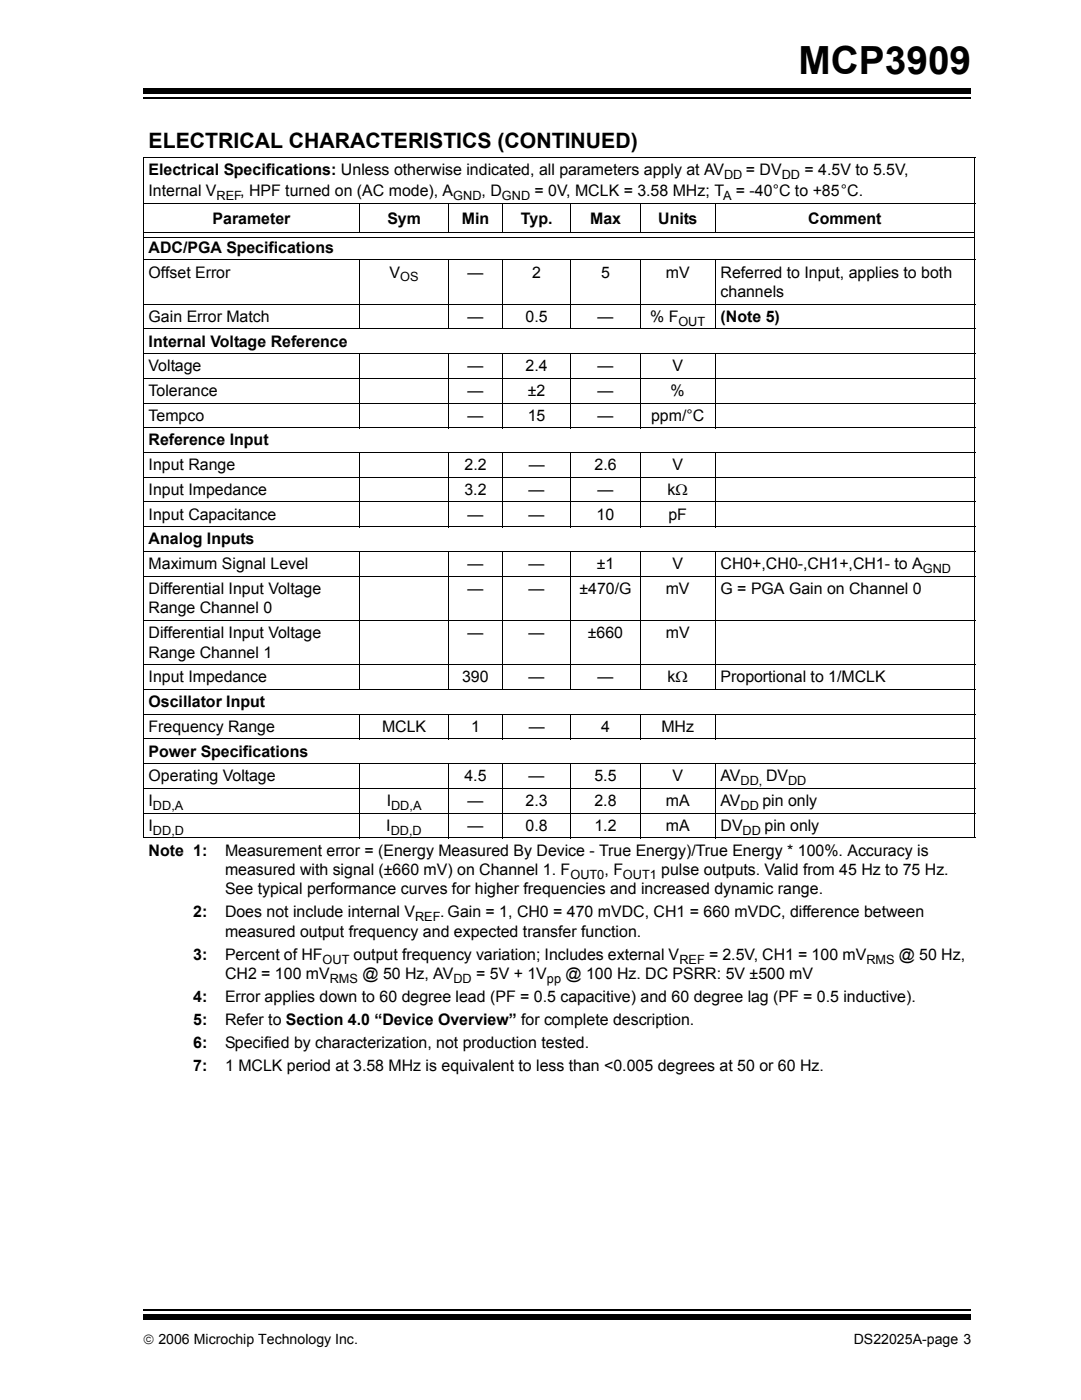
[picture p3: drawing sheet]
<svg xmlns="http://www.w3.org/2000/svg" width="216mm" height="279mm" viewBox="0 0 216 279" stroke-linecap="round" stroke-linejoin="round" font-family="sans-serif">
<defs><g id="words">
<text font-size="7.7" x="159.2" y="14.7">MCP3909</text>
<text font-size="4.2" x="29.6" y="29.6">ELECTRICAL CHARACTERISTICS (CONTINUED)</text>
<g font-size="3.2">
<text x="29.6" y="34.9">Electrical Specifications: Unless otherwise indicated, all parameters apply at AV</text>
<text x="148.7" y="34.9">= DV</text>
<text x="160.4" y="34.9">= 4.5V to 5.5V,</text>
<text x="29.6" y="39.2">Internal V</text>
<text x="47.9" y="39.2">, HPF turned on (AC mode), A</text>
<text x="96" y="39.2">, D</text>
<text x="106.6" y="39.2">= 0V, MCLK = 3.58 MHz; T</text>
<text x="146.7" y="39.2">= -40°C to +85°C.</text>
<text x="42.4" y="44.8">Parameter</text>
<text x="77.2" y="44.8">Sym</text>
<text x="92.1" y="44.8">Min</text>
<text x="103.9" y="44.8">Typ.</text>
<text x="117.7" y="44.8">Max</text>
<text x="131.2" y="44.8">Units</text>
<text x="161.2" y="44.8">Comment</text>
<text x="29.6" y="50.4">ADC/PGA Specifications</text>
<text x="29.6" y="55.4">Offset Error</text>
<text x="77.7" y="55.4">V</text>
<text x="93.2" y="55.4">—</text>
<text x="106.1" y="55.4">2</text>
<text x="119.8" y="55.4">5</text>
<text x="132.8" y="55.4">mV</text>
<text x="143.7" y="55.4">Referred to Input, applies to both</text>
<text x="143.7" y="59.3">channels</text>
<text x="29.6" y="64.2">Gain Error Match</text>
<text x="93.2" y="64.2">—</text>
<text x="104.8" y="64.2">0.5</text>
<text x="119.1" y="64.2">—</text>
<text x="129.6" y="64.2">% F</text>
<text x="143.7" y="64.2">(Note 5)</text>
<text x="29.6" y="69.2">Internal Voltage Reference</text>
<text x="29.6" y="74.1">Voltage</text>
<text x="93.2" y="74.1">—</text>
<text x="104.8" y="74.1">2.4</text>
<text x="119.1" y="74.1">—</text>
<text x="134.1" y="74.1">V</text>
<text x="29.6" y="79">Tolerance</text>
<text x="29.6" y="84">Tempco</text>
<text x="93.2" y="79">—</text>
<text x="93.2" y="84">—</text>
<text x="105.2" y="79">±2</text>
<text x="105.2" y="84">15</text>
<text x="119.1" y="79">—</text>
<text x="119.1" y="84">—</text>
<text x="129.8" y="84">ppm/°C</text>
<text x="133.7" y="79">%</text>
<text x="29.6" y="88.9">Reference Input</text>
<text x="29.6" y="93.8">Input Range</text>
<text x="92.6" y="93.8">2.2</text>
<text x="105.4" y="93.8">—</text>
<text x="118.5" y="93.8">2.6</text>
<text x="134.1" y="93.8">V</text>
<text x="29.6" y="98.8">Input Impedance</text>
<text x="92.6" y="98.8">3.2</text>
<text x="105.4" y="98.8">—</text>
<text x="119.1" y="98.8">—</text>
<text x="133.1" y="98.8">kΩ</text>
<text x="29.6" y="103.7">Input Capacitance</text>
<text x="93.2" y="103.7">—</text>
<text x="105.4" y="103.7">—</text>
<text x="119" y="103.7">10</text>
<text x="133.3" y="103.7">pF</text>
<text x="29.6" y="108.6">Analog Inputs</text>
<text x="29.6" y="113.6">Maximum Signal Level</text>
<text x="93.2" y="113.6">—</text>
<text x="105.4" y="113.6">—</text>
<text x="119" y="113.6">±1</text>
<text x="134.1" y="113.6">V</text>
<text x="143.7" y="113.6">CH0+,CH0-,CH1+,CH1- to A</text>
<text x="29.6" y="118.5">Differential Input Voltage</text>
<text x="93.2" y="118.5">—</text>
<text x="105.4" y="118.5">—</text>
<text x="115.5" y="118.5">±470/G</text>
<text x="132.7" y="118.5">mV</text>
<text x="143.7" y="118.5">G = PGA Gain on Channel 0</text>
<text x="29.6" y="122.4">Range Channel 0</text>
<text x="29.6" y="127.4">Differential Input Voltage</text>
<text x="29.6" y="131.2">Range Channel 1</text>
<text x="93.2" y="127.4">—</text>
<text x="105.4" y="127.4">—</text>
<text x="117.2" y="127.4">±660</text>
<text x="132.8" y="127.4">mV</text>
<text x="29.6" y="136.2">Input Impedance</text>
<text x="92.2" y="136.2">390</text>
<text x="105.4" y="136.2">—</text>
<text x="119.1" y="136.2">—</text>
<text x="133.1" y="136.2">kΩ</text>
<text x="143.7" y="136.2">Proportional to 1/MCLK</text>
<text x="29.6" y="141.1">Oscillator Input</text>
<text x="29.6" y="146">Frequency Range</text>
<text x="76.2" y="146">MCLK</text>
<text x="93.9" y="146">1</text>
<text x="105.4" y="146">—</text>
<text x="119.9" y="146">4</text>
<text x="131.9" y="146">MHz</text>
<text x="29.6" y="151">Power Specifications</text>
<text x="29.6" y="155.9">Operating Voltage</text>
<text x="92.6" y="155.9">4.5</text>
<text x="105.4" y="155.9">—</text>
<text x="118.5" y="155.9">5.5</text>
<text x="134.1" y="155.9">V</text>
<text x="143.7" y="155.9">AV</text>
<text x="152.7" y="155.9">DV</text>
<text x="29.6" y="160.9">I</text>
<text x="77.1" y="160.9">I</text>
<text x="93.2" y="160.9">—</text>
<text x="104.8" y="160.9">2.3</text>
<text x="118.5" y="160.9">2.8</text>
<text x="132.8" y="160.9">mA</text>
<text x="143.7" y="160.9">AV</text>
<text x="152" y="160.9">pin only</text>
<text x="29.6" y="165.8">I</text>
<text x="77" y="165.8">I</text>
<text x="93.2" y="165.8">—</text>
<text x="104.8" y="165.8">0.8</text>
<text x="118.5" y="165.8">1.2</text>
<text x="132.8" y="165.8">mA</text>
<text x="143.7" y="165.8">DV</text>
<text x="152.4" y="165.8">pin only</text>
<text x="29.6" y="170.8">Note 1:</text>
<text x="44.9" y="170.8">Measurement error = (Energy Measured By Device - True Energy)/True Energy * 100%. Accuracy is</text>
<text x="44.9" y="174.6">measured with signal (±660 mV) on Channel 1. F</text>
<text x="44.9" y="178.5">See typical performance curves for higher frequencies and increased dynamic range.</text>
<text x="120.5" y="174.6">, F</text>
<text x="131.8" y="174.6">pulse outputs. Valid from 45 Hz to 75 Hz.</text>
<text x="38.5" y="183.1">2:</text>
<text x="44.9" y="183.1">Does not include internal V</text>
<text x="87.7" y="183.1">. Gain = 1, CH0 = 470 mVDC, CH1 = 660 mVDC, difference between</text>
<text x="38.5" y="191.6">3:</text>
<text x="44.9" y="187">measured output frequency and expected transfer function.</text>
<text x="44.9" y="191.6">Percent of HF</text>
<text x="70.5" y="191.6">output frequency variation; Includes external V</text>
<text x="141.4" y="191.6">= 2.5V, CH1 = 100 mV</text>
<text x="179.2" y="191.6">@ 50 Hz,</text>
<text x="44.9" y="195.4">CH2 = 100 mV</text>
<text x="72.3" y="195.4">@ 50 Hz, AV</text>
<text x="95" y="195.4">= 5V + 1V</text>
<text x="112.8" y="195.4">@ 100 Hz. DC PSRR: 5V ±500 mV</text>
<text x="38.5" y="200">4:</text>
<text x="44.9" y="200">Error applies down to 60 degree lead (PF = 0.5 capacitive) and 60 degree lag (PF = 0.5 inductive).</text>
<text x="38.5" y="204.6">5:</text>
<text x="38.5" y="209.2">6:</text>
<text x="44.9" y="204.6">Refer to Section 4.0 “Device Overview” for complete description.</text>
<text x="44.9" y="209.2">Specified by characterization, not production tested.</text>
<text x="38.5" y="213.8">7:</text>
<text x="44.9" y="213.8">1 MCLK period at 3.58 MHz is equivalent to less than &lt;0.005 degrees at 50 or 60 Hz.</text>
</g>
<g font-size="2.8">
<text x="28.6" y="268.1">© 2006 Microchip Technology Inc.</text>
<text x="170.2" y="268.1">DS22025A-page 3</text>
</g>
<g font-size="2.5">
<text x="144.4" y="35.7">DD</text>
<text x="155.9" y="35.7">DD</text>
<text x="43.2" y="39.9">REF</text>
<text x="90.4" y="39.9">GND</text>
<text x="100.1" y="39.9">GND</text>
<text x="144.2" y="39.9">A</text>
<text x="79.8" y="56.2">OS</text>
<text x="135.3" y="65">OUT</text>
<text x="184" y="114.4">GND</text>
<text x="30.5" y="161.7">DD,A</text>
<text x="78" y="161.7">DD,A</text>
<text x="147.7" y="156.7">DD,</text>
<text x="147.7" y="161.7">DD</text>
<text x="157.1" y="156.7">DD</text>
<text x="30.5" y="166.6">DD,D</text>
<text x="77.9" y="166.6">DD,D</text>
<text x="148.1" y="166.6">DD</text>
<text x="113.7" y="175.4">OUT0</text>
<text x="124.2" y="175.4">OUT1</text>
<text x="82.8" y="183.9">REF</text>
<text x="64.3" y="192.4">OUT</text>
<text x="65.7" y="196.2">RMS</text>
<text x="90.4" y="196.2">DD</text>
<text x="109.1" y="196.2">pp</text>
<text x="135.5" y="192.4">REF</text>
<text x="172.8" y="192.4">RMS</text>
</g>
</g></defs>
<path d="M28.6 261.4h165.1" fill="none" stroke="#000" stroke-width=".36"/>
<path d="M28.6 262.4h165.1v1h-165.1z" fill="#000"/>
<path d="M28.6 17.3h165.1v5.4h-165.1z" fill="#fff"/>
<path d="M28.6 19.6h165.1" fill="none" stroke="#000" stroke-width=".36"/>
<path d="M28.6 17.7h165.1v1h-165.1z" fill="#000"/>
<g fill="none" stroke="#000" stroke-width=".2">
<path d="M28.5 31.4h165.9M28.6 31.5v135.6M194.3 31.5v135.6M28.5 40.6h165.9M28.5 51.9h165.9M28.7 46.5h165.5M28.7 47.3h165.5M71.7 40.5v5.9M71.7 51.8v13.9M89.4 40.5v5.9M89.4 51.8v13.9M100.2 40.5v5.9"/>
<path d="M100.2 51.8v13.9M113.8 40.5v5.9M113.8 51.8v13.9M127.7 40.5v5.9M127.7 51.8v13.9M142.6 40.5v5.9M142.6 51.8v13.9M28.5 60.7h165.9M28.5 65.6h165.9M28.5 70.5h165.9M28.5 75.5h165.9M71.7 70.5v14.9"/>
<path d="M89.4 70.5v14.9M100.2 70.5v14.9M113.8 70.5v14.9M127.7 70.5v14.9M142.6 70.5v14.9M28.5 80.4h165.9M28.5 85.4h165.9M28.5 90.3h165.9M28.5 95.2h165.9M71.7 90.2v15M89.4 90.2v15M100.2 90.2v15"/>
<path d="M113.8 90.2v15M127.7 90.2v15M142.6 90.2v15M28.5 100.2h165.9M28.5 105.1h165.9M28.5 110.1h165.9M28.5 115h165.9M71.7 110v27.7M89.4 110v27.7M100.2 110v27.7M113.8 110v27.7M127.7 110v27.7"/>
<path d="M142.6 110v27.7M28.5 123.8h165.9M28.5 132.7h165.9M28.5 137.6h165.9M28.5 142.5h165.9M28.5 147.5h165.9M28.5 152.4h165.9M28.5 157.3h165.9M71.7 142.4v5.2M71.7 152.3v15M89.4 142.4v5.2M89.4 152.3v15"/>
<path d="M100.2 142.4v5.2M100.2 152.3v15M113.8 142.4v5.2M113.8 152.3v15M127.7 142.4v5.2M127.7 152.3v15M142.6 142.4v5.2M142.6 152.3v15M28.5 162.3h165.9M28.5 167.2h165.9"/>
</g>
<use href="#words"/>
</svg>
